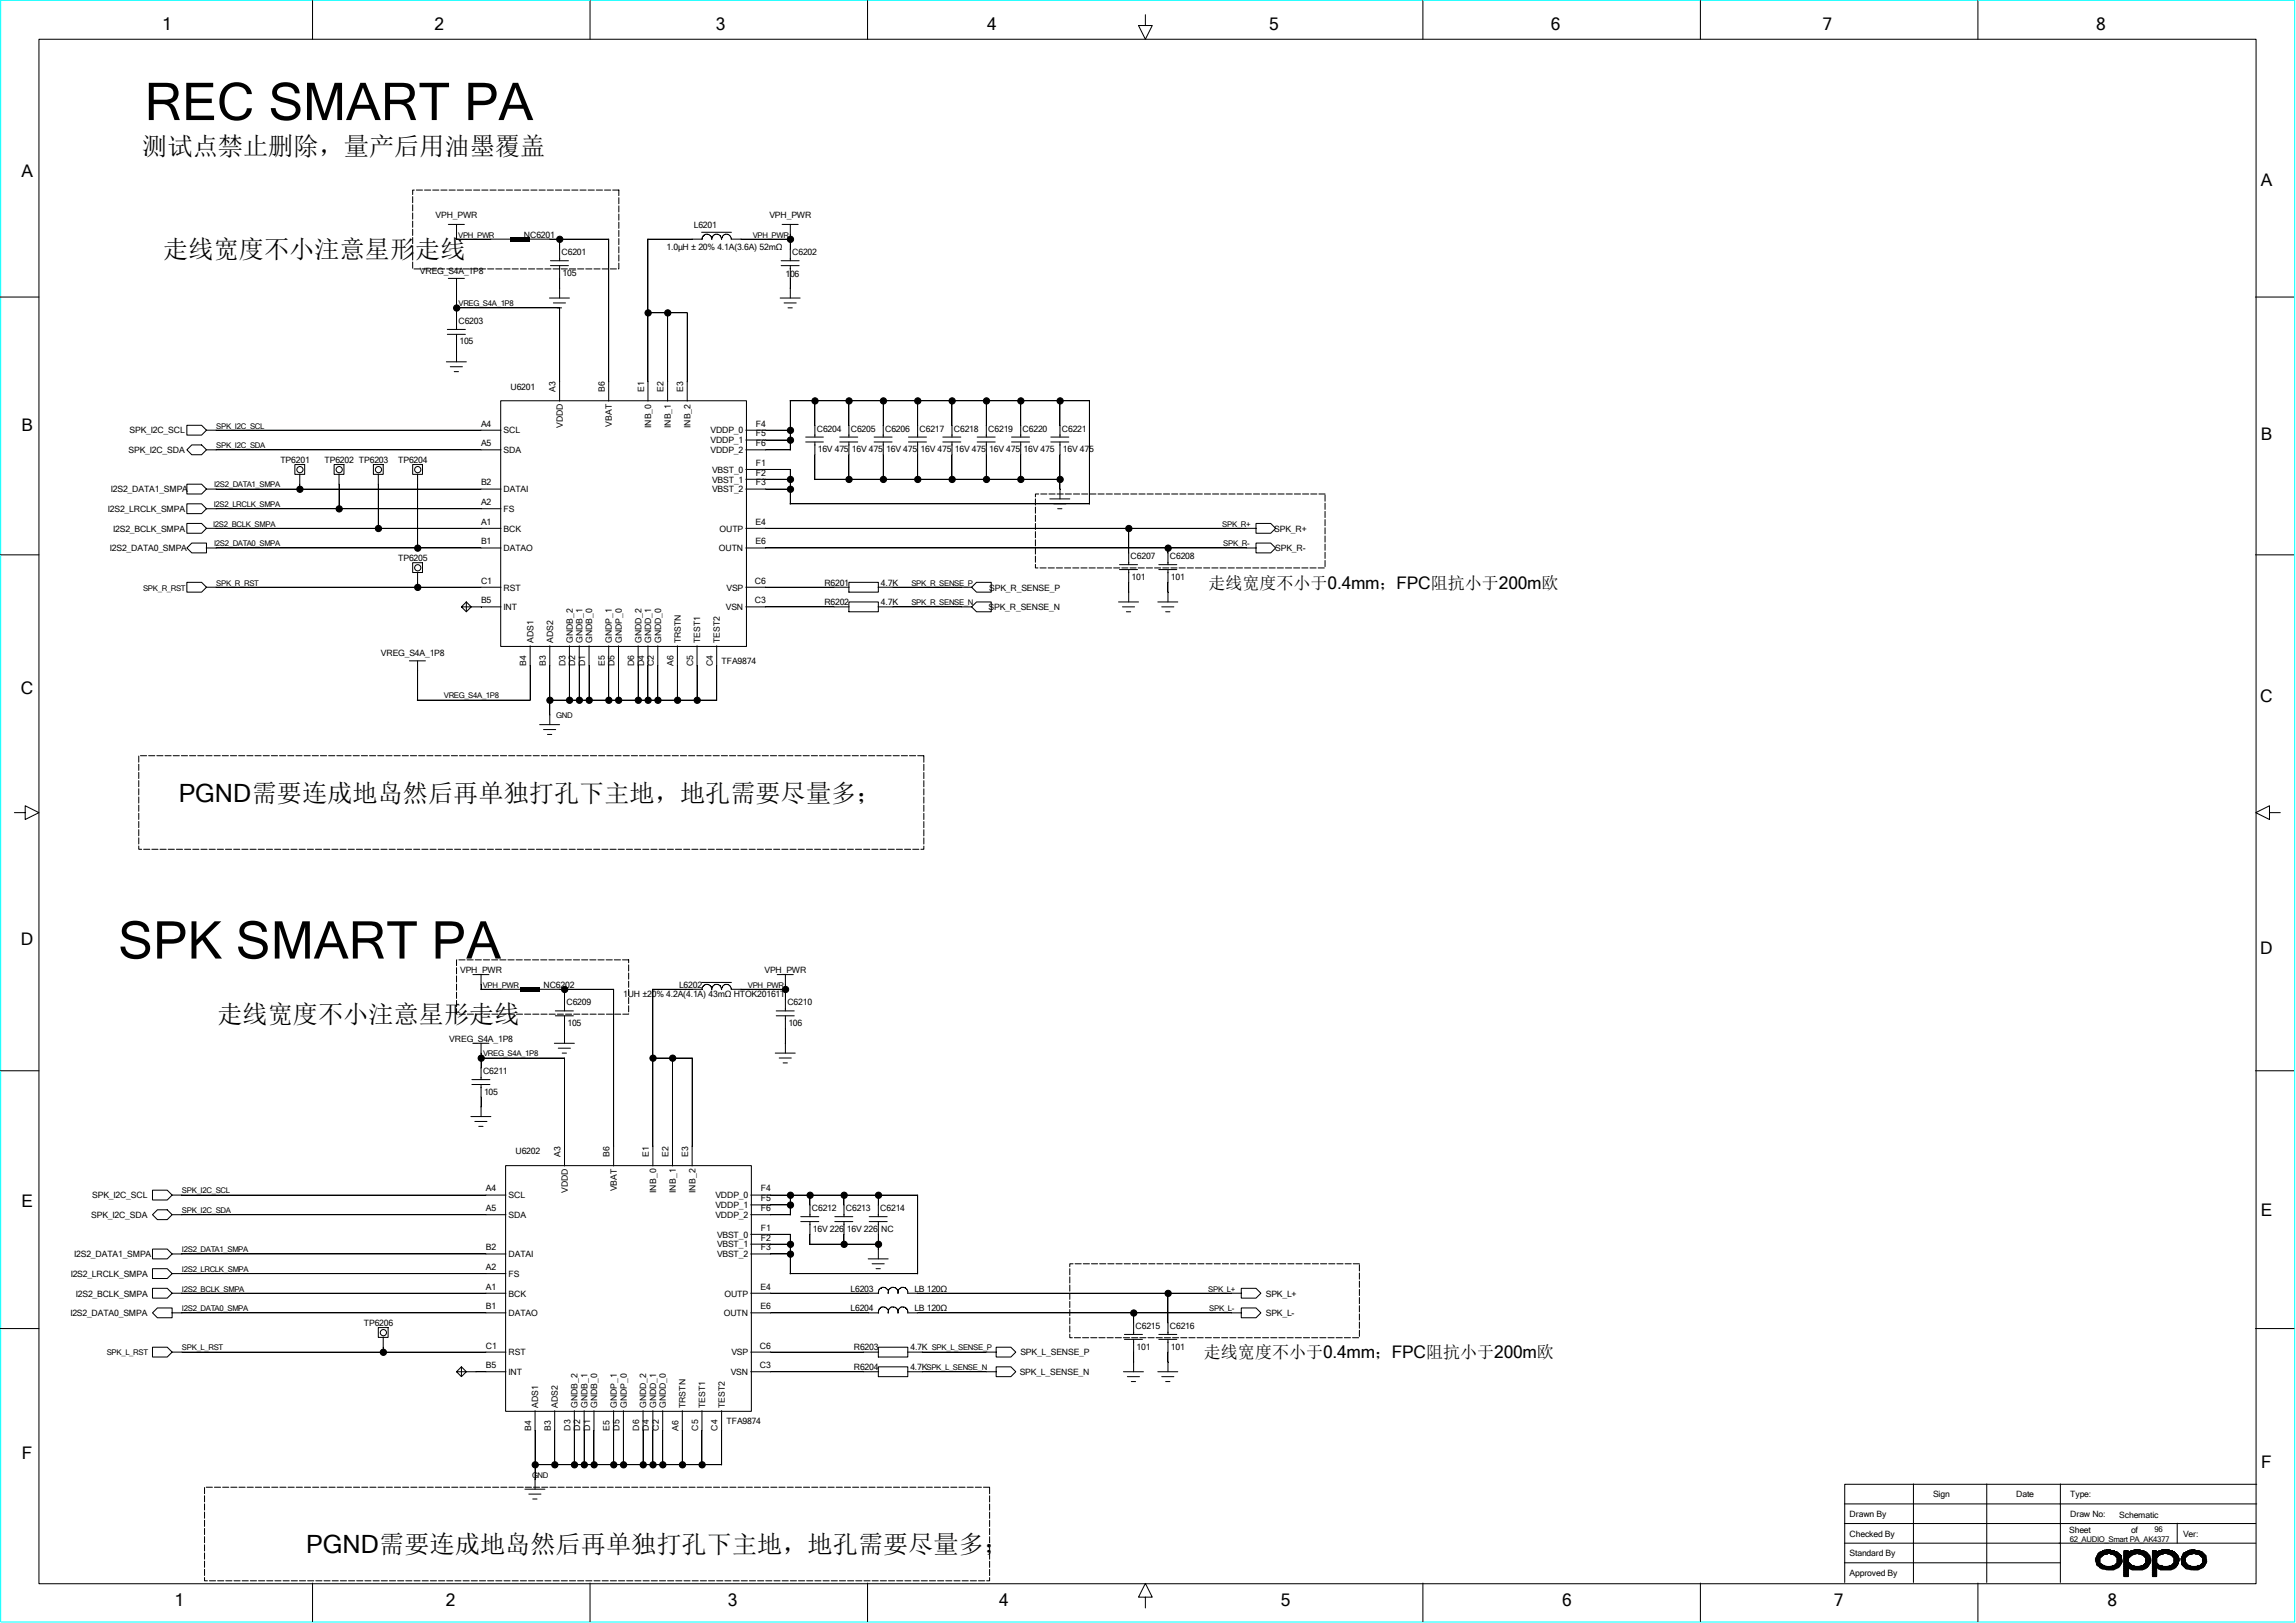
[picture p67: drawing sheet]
<svg xmlns="http://www.w3.org/2000/svg" width="297mm" height="210mm" viewBox="0 0 297 210" stroke-linecap="round" stroke-linejoin="round" font-family="sans-serif">
<defs><g id="words">
<g font-size="6.7">
<text x="18.7" y="15.5">REC SMART PA</text>
<text x="15.3" y="124">SPK SMART PA</text>
</g>
<g font-size="3.3">
<text x="18.4" y="20.1">测试点禁止删除，量产后用油墨覆盖</text>
<text x="21.1" y="33.4">走线宽度不小注意星形走线</text>
<text x="23.1" y="103.8">PGND需要连成地岛然后再单独打孔下主地，地孔需要尽量多；</text>
<text x="28.1" y="132.4">走线宽度不小注意星形走线</text>
<text x="39.6" y="200.9">PGND需要连成地岛然后再单独打孔下主地，地孔需要尽量多；</text>
</g>
<g font-size="2.2">
<text x="21" y="3.9">1</text>
<text x="56.2" y="3.9">2</text>
<text x="92.6" y="3.9">3</text>
<text x="127.7" y="3.9">4</text>
<text x="164.2" y="3.9">5</text>
<text x="200.6" y="3.9">6</text>
<text x="235.8" y="3.9">7</text>
<text x="271.1" y="3.9">8</text>
<text x="2.8" y="22.9">A</text>
<text x="292.5" y="24.1">A</text>
<text x="2.8" y="55.8">B</text>
<text x="292.5" y="57">B</text>
<text x="156.3" y="76.2">走线宽度不小于0.4mm；FPC阻抗小于200m欧</text>
<text x="2.7" y="89.7">C</text>
<text x="292.4" y="90.8">C</text>
<text x="2.7" y="122.3">D</text>
<text x="292.4" y="123.5">D</text>
<text x="2.8" y="156.2">E</text>
<text x="292.5" y="157.4">E</text>
<text x="155.7" y="175.8">走线宽度不小于0.4mm；FPC阻抗小于200m欧</text>
<text x="2.8" y="188.8">F</text>
<text x="292.5" y="189.9">F</text>
<text x="22.6" y="207.9">1</text>
<text x="57.7" y="207.9">2</text>
<text x="94.1" y="207.9">3</text>
<text x="129.2" y="207.9">4</text>
<text x="165.7" y="207.9">5</text>
<text x="202.1" y="207.9">6</text>
<text x="237.2" y="207.9">7</text>
<text x="272.6" y="207.9">8</text>
</g>
<g font-size="1.1">
<text x="56.3" y="28.2">VPH_PWR</text>
<text x="89.7" y="29.5">L6201</text>
<text x="99.5" y="28.2">VPH_PWR</text>
<text x="54.3" y="35.4">VREG_S4A_1P8</text>
<text x="67.8" y="30.7">NC6201</text>
<text x="72.6" y="33">C6201</text>
<text x="72.8" y="35.7">105</text>
<text x="86.2" y="32.3">1.0μH ± 20% 4.1A(3.6A) 52mΩ</text>
<text x="101.6" y="35.8">106</text>
<text x="102.5" y="33">C6202</text>
<text x="59.3" y="41.9">C6203</text>
<text x="59.4" y="44.6">105</text>
<text x="66" y="50.4">U6201</text>
<text x="71.9" y="50.8" transform="rotate(-90 71.9 50.8)">A3</text>
<text x="78.2" y="50.8" transform="rotate(-90 78.2 50.8)">B6</text>
<text x="83.3" y="50.8" transform="rotate(-90 83.3 50.8)">E1</text>
<text x="85.9" y="50.8" transform="rotate(-90 85.9 50.8)">E2</text>
<text x="88.4" y="50.8" transform="rotate(-90 88.4 50.8)">E3</text>
<text x="16.6" y="58.6">SPK_I2C_SDA</text>
<text x="16.8" y="56.1">SPK_I2C_SCL</text>
<text x="36.3" y="59.9">TP6201</text>
<text x="42" y="59.9">TP6202 TP6203</text>
<text x="51.5" y="59.9">TP6204</text>
<text x="62.2" y="57.7">A5</text>
<text x="62.2" y="55.2">A4</text>
<text x="65.2" y="56.1">SCL</text>
<text x="65.2" y="58.6">SDA</text>
<text x="72.8" y="55.4" transform="rotate(-90 72.8 55.4)">VDDD</text>
<text x="79.2" y="55.2" transform="rotate(-90 79.2 55.2)">VBAT</text>
<text x="84.2" y="55.4" transform="rotate(-90 84.2 55.4)">INB_0</text>
<text x="86.8" y="55.4" transform="rotate(-90 86.8 55.4)">INB_1</text>
<text x="89.3" y="55.4" transform="rotate(-90 89.3 55.4)">INB_2</text>
<text x="91.9" y="56.1">VDDP_0</text>
<text x="91.9" y="57.4">VDDP_1</text>
<text x="91.9" y="58.6">VDDP_2</text>
<text x="97.8" y="57.7">F6</text>
<text x="97.8" y="56.5">F5</text>
<text x="97.8" y="55.2">F4</text>
<text x="105.7" y="55.8">C6204</text>
<text x="105.8" y="58.5">16V 475</text>
<text x="110.1" y="55.8">C6205</text>
<text x="110.2" y="58.5">16V 475</text>
<text x="114.5" y="55.8">C6206</text>
<text x="114.6" y="58.5">16V 475</text>
<text x="119" y="55.8">C6217</text>
<text x="119.1" y="58.5">16V 475</text>
<text x="123.4" y="55.8">C6218</text>
<text x="123.5" y="58.5">16V 475</text>
<text x="127.8" y="55.8">C6219</text>
<text x="128" y="58.5">16V 475</text>
<text x="132.3" y="55.8">C6220</text>
<text x="132.4" y="58.5">16V 475</text>
<text x="137.4" y="55.8">C6221</text>
<text x="137.5" y="58.5">16V 475</text>
<text x="14.4" y="63.7">I2S2_DATA1_SMPA</text>
<text x="62.2" y="62.8">B2</text>
<text x="62.2" y="65.4">A2</text>
<text x="65.2" y="63.7">DATAI</text>
<text x="92.1" y="61.2">VBST_0</text>
<text x="92.1" y="62.4">VBST_1</text>
<text x="92.1" y="63.7">VBST_2</text>
<text x="97.8" y="60.3">F1</text>
<text x="97.8" y="61.6">F2</text>
<text x="97.8" y="62.8">F3</text>
<text x="14" y="66.3">I2S2_LRCLK_SMPA</text>
<text x="14.2" y="71.3">I2S2_DATA0_SMPA</text>
<text x="14.6" y="68.8">I2S2_BCLK_SMPA</text>
<text x="62.2" y="70.4">B1</text>
<text x="62.2" y="67.9">A1</text>
<text x="65.2" y="68.8">BCK</text>
<text x="65.2" y="66.3">FS</text>
<text x="65.2" y="71.3">DATAO</text>
<text x="93" y="71.3">OUTN</text>
<text x="93.1" y="68.8">OUTP</text>
<text x="97.7" y="67.9">E4</text>
<text x="97.7" y="70.4">E6</text>
<text x="164.8" y="68.8">SPK_R+</text>
<text x="165" y="71.3">SPK_R-</text>
<text x="51.5" y="72.6">TP6205</text>
<text x="62.2" y="75.5">C1</text>
<text x="65.2" y="76.4">RST</text>
<text x="94" y="76.4">VSP</text>
<text x="97.7" y="75.5">C6</text>
<text x="106.6" y="75.8">R6201</text>
<text x="114" y="75.8">4.7K</text>
<text x="128" y="76.4">SPK_R_SENSE_P</text>
<text x="146.3" y="72.3">C6207</text>
<text x="146.4" y="75">101</text>
<text x="151.3" y="72.3">C6208</text>
<text x="151.5" y="75">101</text>
<text x="62.2" y="78.1">B5</text>
<text x="65.2" y="79">INT</text>
<text x="69" y="83.2" transform="rotate(-90 69 83.2)">ADS1</text>
<text x="71.5" y="83.2" transform="rotate(-90 71.5 83.2)">ADS2</text>
<text x="74.1" y="83.2" transform="rotate(-90 74.1 83.2)">GNDB_2</text>
<text x="75.4" y="83.2" transform="rotate(-90 75.4 83.2)">GNDB_1</text>
<text x="76.6" y="83.2" transform="rotate(-90 76.6 83.2)">GNDB_0</text>
<text x="79.2" y="83.2" transform="rotate(-90 79.2 83.2)">GNDP_1</text>
<text x="80.4" y="83.2" transform="rotate(-90 80.4 83.2)">GNDP_0</text>
<text x="83" y="83.2" transform="rotate(-90 83 83.2)">GNDD_2</text>
<text x="84.2" y="83.2" transform="rotate(-90 84.2 83.2)">GNDD_1</text>
<text x="85.5" y="83.2" transform="rotate(-90 85.5 83.2)">GNDD_0</text>
<text x="88.1" y="83.2" transform="rotate(-90 88.1 83.2)">TRSTN</text>
<text x="90.6" y="83.2" transform="rotate(-90 90.6 83.2)">TEST1</text>
<text x="93.1" y="83.2" transform="rotate(-90 93.1 83.2)">TEST2</text>
<text x="93.9" y="79">VSN</text>
<text x="97.7" y="78.1">C3</text>
<text x="106.6" y="78.3">R6202</text>
<text x="114" y="78.3">4.7K</text>
<text x="127.9" y="79">SPK_R_SENSE_N</text>
<text x="49.3" y="84.9">VREG_S4A_1P8</text>
<text x="68.1" y="86.1" transform="rotate(-90 68.1 86.1)">B4</text>
<text x="70.6" y="86.1" transform="rotate(-90 70.6 86.1)">B3</text>
<text x="73.2" y="86.1" transform="rotate(-90 73.2 86.1)">D3</text>
<text x="74.4" y="86.1" transform="rotate(-90 74.4 86.1)">D2</text>
<text x="75.7" y="86.1" transform="rotate(-90 75.7 86.1)">D1</text>
<text x="78.2" y="86.1" transform="rotate(-90 78.2 86.1)">E5</text>
<text x="79.5" y="86.1" transform="rotate(-90 79.5 86.1)">D5</text>
<text x="82" y="86.1" transform="rotate(-90 82 86.1)">D6</text>
<text x="83.3" y="86.1" transform="rotate(-90 83.3 86.1)">D4</text>
<text x="84.6" y="86.1" transform="rotate(-90 84.6 86.1)">C2</text>
<text x="87.1" y="86.1" transform="rotate(-90 87.1 86.1)">A6</text>
<text x="89.7" y="86.1" transform="rotate(-90 89.7 86.1)">C5</text>
<text x="92.2" y="86.1" transform="rotate(-90 92.2 86.1)">C4</text>
<text x="93.3" y="85.9">TFA9874</text>
<text x="59.5" y="125.9">VPH_PWR</text>
<text x="98.9" y="125.9">VPH_PWR</text>
<text x="70.3" y="127.8">NC6202</text>
<text x="73.3" y="130.1">C6209</text>
<text x="80.6" y="129.1">1UH ±20% 4.2A(4.1A) 43mΩ HTOK20161T</text>
<text x="87.8" y="127.8">L6202</text>
<text x="101.9" y="130.1">C6210</text>
<text x="58.1" y="134.8">VREG_S4A_1P8</text>
<text x="73.4" y="132.8">105</text>
<text x="102" y="132.8">106</text>
<text x="62.5" y="139">C6211</text>
<text x="62.6" y="141.6">105</text>
<text x="66.7" y="149.4">U6202</text>
<text x="72.5" y="149.7" transform="rotate(-90 72.5 149.7)">A3</text>
<text x="78.9" y="149.7" transform="rotate(-90 78.9 149.7)">B6</text>
<text x="83.9" y="149.7" transform="rotate(-90 83.9 149.7)">E1</text>
<text x="86.5" y="149.7" transform="rotate(-90 86.5 149.7)">E2</text>
<text x="89" y="149.7" transform="rotate(-90 89 149.7)">E3</text>
<text x="11.9" y="155.1">SPK_I2C_SCL</text>
<text x="62.9" y="154.2">A4</text>
<text x="65.8" y="155.1">SCL</text>
<text x="73.4" y="154.4" transform="rotate(-90 73.4 154.4)">VDDD</text>
<text x="79.8" y="154.2" transform="rotate(-90 79.8 154.2)">VBAT</text>
<text x="84.9" y="154.3" transform="rotate(-90 84.9 154.3)">INB_0</text>
<text x="87.4" y="154.3" transform="rotate(-90 87.4 154.3)">INB_1</text>
<text x="90" y="154.3" transform="rotate(-90 90 154.3)">INB_2</text>
<text x="92.5" y="155.1">VDDP_0</text>
<text x="98.4" y="155.4">F5</text>
<text x="98.4" y="154.2">F4</text>
<text x="11.8" y="157.6">SPK_I2C_SDA</text>
<text x="62.9" y="156.7">A5</text>
<text x="62.9" y="161.8">B2</text>
<text x="65.8" y="157.6">SDA</text>
<text x="92.5" y="156.3">VDDP_1</text>
<text x="92.5" y="157.6">VDDP_2</text>
<text x="92.8" y="160.1">VBST_0</text>
<text x="92.8" y="161.4">VBST_1</text>
<text x="98.4" y="161.8">F3</text>
<text x="98.4" y="160.5">F2</text>
<text x="98.4" y="156.7">F6</text>
<text x="98.4" y="159.3">F1</text>
<text x="105" y="156.7">C6212</text>
<text x="105.2" y="159.4">16V 226</text>
<text x="109.4" y="156.7">C6213</text>
<text x="109.6" y="159.4">16V 226 NC</text>
<text x="113.9" y="156.7">C6214</text>
<text x="9.1" y="165.2">I2S2_LRCLK_SMPA</text>
<text x="9.6" y="162.7">I2S2_DATA1_SMPA</text>
<text x="9.8" y="167.8">I2S2_BCLK_SMPA</text>
<text x="62.9" y="166.9">A1</text>
<text x="62.9" y="164.3">A2</text>
<text x="65.8" y="167.8">BCK</text>
<text x="65.8" y="165.2">FS</text>
<text x="65.8" y="162.7">DATAI</text>
<text x="92.8" y="162.7">VBST_2</text>
<text x="93.7" y="167.8">OUTP</text>
<text x="98.4" y="166.9">E4</text>
<text x="110" y="167.1">L6203</text>
<text x="118.3" y="167.1">LB 120Ω</text>
<text x="163.7" y="167.8">SPK_L+</text>
<text x="9.1" y="170.3">I2S2_DATA0_SMPA</text>
<text x="47.1" y="171.6">TP6206</text>
<text x="62.9" y="169.4">B1</text>
<text x="65.8" y="170.3">DATAO</text>
<text x="93.6" y="170.3">OUTN</text>
<text x="98.4" y="169.4">E6</text>
<text x="110" y="169.7">L6204</text>
<text x="118.3" y="169.7">LB 120Ω</text>
<text x="146.9" y="172">C6215</text>
<text x="151.3" y="172">C6216</text>
<text x="163.7" y="170.3">SPK_L-</text>
<text x="62.9" y="177">B5</text>
<text x="62.9" y="174.5">C1</text>
<text x="65.8" y="177.9">INT</text>
<text x="65.8" y="175.4">RST</text>
<text x="94.5" y="177.9">VSN</text>
<text x="94.6" y="175.4">VSP</text>
<text x="98.3" y="174.5">C6</text>
<text x="98.3" y="177">C3</text>
<text x="110.4" y="174.8">R6203</text>
<text x="110.4" y="177.3">R6204</text>
<text x="117.8" y="177.3">4.7KSPK_L_SENSE_N</text>
<text x="117.8" y="174.8">4.7K SPK_L_SENSE_P</text>
<text x="131.9" y="177.9">SPK_L_SENSE_N</text>
<text x="132" y="175.4">SPK_L_SENSE_P</text>
<text x="147" y="174.6">101</text>
<text x="151.5" y="174.6">101</text>
<text x="68.7" y="185.1" transform="rotate(-90 68.7 185.1)">B4</text>
<text x="69.6" y="182.2" transform="rotate(-90 69.6 182.2)">ADS1</text>
<text x="71.2" y="185.1" transform="rotate(-90 71.2 185.1)">B3</text>
<text x="72.2" y="182.2" transform="rotate(-90 72.2 182.2)">ADS2</text>
<text x="73.8" y="185.1" transform="rotate(-90 73.8 185.1)">D3</text>
<text x="74.7" y="182.2" transform="rotate(-90 74.7 182.2)">GNDB_2</text>
<text x="75.1" y="185.1" transform="rotate(-90 75.1 185.1)">D2</text>
<text x="76" y="182.2" transform="rotate(-90 76 182.2)">GNDB_1</text>
<text x="76.3" y="185.1" transform="rotate(-90 76.3 185.1)">D1</text>
<text x="77.3" y="182.2" transform="rotate(-90 77.3 182.2)">GNDB_0</text>
<text x="78.9" y="185.1" transform="rotate(-90 78.9 185.1)">E5</text>
<text x="79.8" y="182.2" transform="rotate(-90 79.8 182.2)">GNDP_1</text>
<text x="80.1" y="185.1" transform="rotate(-90 80.1 185.1)">D5</text>
<text x="81.1" y="182.2" transform="rotate(-90 81.1 182.2)">GNDP_0</text>
<text x="82.7" y="185.1" transform="rotate(-90 82.7 185.1)">D6</text>
<text x="83.6" y="182.2" transform="rotate(-90 83.6 182.2)">GNDD_2</text>
<text x="83.9" y="185.1" transform="rotate(-90 83.9 185.1)">D4</text>
<text x="84.9" y="182.2" transform="rotate(-90 84.9 182.2)">GNDD_1</text>
<text x="85.2" y="185.1" transform="rotate(-90 85.2 185.1)">C2</text>
<text x="86.1" y="182.2" transform="rotate(-90 86.1 182.2)">GNDD_0</text>
<text x="87.8" y="185.1" transform="rotate(-90 87.8 185.1)">A6</text>
<text x="88.7" y="182.2" transform="rotate(-90 88.7 182.2)">TRSTN</text>
<text x="90.3" y="185.1" transform="rotate(-90 90.3 185.1)">C5</text>
<text x="91.2" y="182.2" transform="rotate(-90 91.2 182.2)">TEST1</text>
<text x="92.8" y="185.1" transform="rotate(-90 92.8 185.1)">C4</text>
<text x="93.8" y="182.2" transform="rotate(-90 93.8 182.2)">TEST2</text>
<text x="94" y="184.3">TFA9874</text>
<text x="239.3" y="196.3">Drawn By</text>
<text x="250.1" y="193.8">Sign</text>
<text x="260.8" y="193.8">Date</text>
<text x="267.8" y="196.3">Draw No:</text>
<text x="267.8" y="193.8">Type:</text>
<text x="274.2" y="196.4">Schematic</text>
<text x="239.3" y="198.8">Checked By</text>
<text x="239.3" y="201.4">Standard By</text>
<text x="239.3" y="203.9">Approved By</text>
<text x="267.7" y="198.3">Sheet</text>
<text x="275.7" y="198.3">of</text>
<text x="282.4" y="198.8">Ver:</text>
</g>
<g font-size="1">
<text x="59.3" y="30.7">VPH_PWR</text>
<text x="97.4" y="30.7">VPH_PWR</text>
<text x="59.3" y="39.6">VREG_S4A_1P8</text>
<text x="28" y="58">SPK_I2C_SDA</text>
<text x="28" y="55.5">SPK_I2C_SCL</text>
<text x="27.6" y="65.6">I2S2_LRCLK_SMPA</text>
<text x="27.7" y="63.1">I2S2_DATA1_SMPA</text>
<text x="27.6" y="68.2">I2S2_BCLK_SMPA</text>
<text x="27.7" y="70.7">I2S2_DATA0_SMPA</text>
<text x="158.1" y="68.2">SPK_R+</text>
<text x="158.2" y="70.7">SPK_R-</text>
<text x="18.5" y="76.4">SPK_R_RST</text>
<text x="28" y="75.8">SPK_R_RST</text>
<text x="117.9" y="75.8">SPK_R_SENSE_P</text>
<text x="117.9" y="78.3">SPK_R_SENSE_N</text>
<text x="57.4" y="90.4">VREG_S4A_1P8</text>
<text x="72" y="92.9">GND</text>
<text x="62.4" y="127.8">VPH_PWR</text>
<text x="96.7" y="127.8">VPH_PWR</text>
<text x="62.5" y="136.7">VREG_S4A_1P8</text>
<text x="23.5" y="154.4">SPK_I2C_SCL</text>
<text x="23.5" y="157">SPK_I2C_SDA</text>
<text x="23.5" y="167.1">I2S2_BCLK_SMPA</text>
<text x="23.5" y="162.1">I2S2_DATA1_SMPA</text>
<text x="23.5" y="164.6">I2S2_LRCLK_SMPA</text>
<text x="156.3" y="167.1">SPK_L+</text>
<text x="23.5" y="169.7">I2S2_DATA0_SMPA</text>
<text x="156.4" y="169.7">SPK_L-</text>
<text x="13.8" y="175.4">SPK_L_RST</text>
<text x="23.5" y="174.8">SPK_L_RST</text>
<text x="68.8" y="191.2">GND</text>
<text x="267.8" y="199.5">62_AUDIO_Smart PA_AK4377</text>
<text x="278.7" y="198.2">96</text>
</g>
</g></defs>
<path d="M.1 0h296.7v209.9h-296.7z" fill="none" stroke="#0ff" stroke-width=".13"/>
<g fill="none" stroke="#000" stroke-width=".13">
<path d="M5 5.1h286.8v199.8h-286.8zM40.4 .1v5M76.3 .1v5M112.2 .1v5M148.2 1.9v1.4h.9l-.9 1.8-.9-1.8h.9M184.1 .1v5M220 .1v5M255.9 .1v5M0 38.4h5M58 29h2.1M58 36h2.1M59 39.8h13.6"/>
<path d="M59 30.9h7.1M59.1 29v2M59.1 36v6.6M68.5 30.9h10.2v21M71.1 38.6h2.6M71.2 34.4h2.3M71.2 33.7h2.3M71.6 39.2h1.6M72.4 30.9v2.8M72.4 34.4v4.2M72.4 39.8v12.1M83.8 30.9h7"/>
<path d="M83.8 30.9v21M90.8 30.1h3.8M91.3 30.3a.64 .64 0 0 1 .8 .6M91.4 30.3l-.5 .3-.1 .4M92.6 30.3a.66 .66 0 0 1 .7 .6M92.6 30.3l-.4 .3-.1 .4M93.9 30.3a.66 .66 0 0 1 .7 .6M93.9 30.3l-.4 .3-.2 .4M94.6 30.9h7.6M100.9 38.6h2.6M101 34.4h2.4M101 33.7h2.4"/>
<path d="M101.2 29h2.1M101.4 39.2h1.6M101.9 39.8h.6M102.2 29v4.7M102.2 34.4v4.2M291.8 38.4h5M24.2 55h1.9l.6 .7-.6 .6h-1.9zM24.2 58.2l.6-.6h1.3l.6 .6-.6 .6h-1.3zM26.7 55.7h38.1M26.7 58.2h38.1M57.7 46.8h2.6M57.9 43.3h2.3"/>
<path d="M57.9 42.6h2.3M58.3 47.5h1.5M58.8 48.1h.5M59.1 43.3v3.5M64.8 51.9h31.8v31.8h-31.8zM83.8 40.5h5.1v11.4M86.4 40.5v11.4M96.5 55.7h5.7M96.5 58.2h5.7M96.5 56.9h5.7M102.2 51.9h38.7v13.3M102.2 51.9v6.4"/>
<path d="M104.2 57.2h2.3M104.2 56.6h2.3M105.4 51.9v4.7M105.4 57.2v4.9M108.6 57.2h2.4M108.6 56.6h2.4M109.8 51.9v4.7M109.8 57.2v4.9M113.1 57.2h2.3M113.1 56.6h2.3M114.3 51.9v4.7M114.3 57.2v4.9"/>
<path d="M117.5 57.2h2.3M117.5 56.6h2.3M118.7 51.9v4.7M118.7 57.2v4.9M122 57.2h2.3M122 56.6h2.3M123.1 51.9v4.7M123.1 57.2v4.9M126.4 57.2h2.3M126.4 56.6h2.3M127.6 51.9v4.7M127.6 57.2v4.9"/>
<path d="M130.9 57.2h2.3M130.9 56.6h2.3M132 51.9v4.7M132 57.2v4.9M135.9 57.2h2.4M135.9 56.6h2.4M137.1 51.9v4.7M137.1 57.2v7.4M0 71.8h5M24.2 75.4h1.9l.6 .6-.6 .6h-1.9zM24.2 70.9l.6-.6h1.9v1.2h-1.9zM24.2 67.7h1.9l.6 .7-.6 .6h-1.9z"/>
<path d="M24.2 65.2h1.9l.6 .6-.6 .7h-1.9zM24.2 62.7h1.9l.6 .6-.6 .6h-1.9zM26.7 76h38.1M26.7 68.4h38.1M26.7 65.8h38.1M26.7 63.3h38.1M26.7 70.9h38.1M38.1 60.1h1.3v1.3h-1.3zM38.8 61.3v2M43.2 60.1h1.3v1.3h-1.3zM43.9 61.3v4.6M48.3 60.1h1.3v1.3h-1.3z"/>
<path d="M48.9 61.3v7.1M53.4 60.1h1.3v1.3h-1.3zM53.4 72.8h1.3v1.3h-1.3zM54 61.3v9.7M54 74v2M59.7 78.5l.6-.6 .7 .6-.7 .7-.6-.7h1.3M60.3 77.9v1.3M60.9 78.5h3.9M96.5 78.5h13.4M96.5 76h13.4M96.5 68.4h66M96.5 63.3h5.7"/>
<path d="M96.5 70.9h66M96.5 60.7h5.7v4.5M96.5 62h5.7M102.2 65.2h38.7M105.4 62h31.7M109.8 75.4h3.8v1.2h-3.8zM109.8 77.9h3.8v1.3h-3.8zM113.6 78.5h12.1M113.6 76h12.1M125.7 78.5l.6-.6h1.9v1.3h-1.9zM126.3 75.4h1.9v1.2h-1.9l-.6-.6zM135.8 64.6h2.6"/>
<path d="M136.8 65.8h.6M144.7 77.9h2.6M144.8 73.7h2.4M144.8 73.1h2.4M145.2 78.5h1.6M145.7 79.2h.6M146 68.4v4.7M146 73.7v4.2M149.8 77.9h2.6M149.9 73.7h2.3M149.9 73.1h2.3M150.3 78.5h1.5"/>
<path d="M150.8 79.2h.5M151.1 70.9v2.2M151.1 73.7v4.2M162.5 67.7h1.9l.6 .7-.6 .6h-1.9zM162.5 70.3h1.9l.6 .6-.6 .6h-1.9zM291.8 71.8h5M53 85.5h2M54 90.6h14.6M54 85.5v5.1M68.6 83.6v7M69.8 93.8h2.6M70.3 94.4h1.6"/>
<path d="M70.8 95h.6M71.1 90.6h21.6M71.1 83.6v10.2M73.7 83.6v7M74.9 83.6v7M76.2 83.6v7M78.7 83.6v7M80 83.6v7M82.5 83.6v7M83.8 83.6v7M85.1 83.6v7M87.6 83.6v7"/>
<path d="M90.2 83.6v7M92.7 83.6v7M1.9 105.2h1.4v-.9l1.7 .9-1.7 .8v-.8M293.6 105.2v-.9l-1.8 .9 1.8 .8v-.8h1.4M0 138.6h5M61 139.7h2.4M61.2 126.1h2M61.2 135h2M62.2 136.9h10.8v14M62.2 128h5.2M62.2 126.1v2M62.2 135v4.7"/>
<path d="M69.8 128h9.6v22.9M71.7 135h2.6M71.8 131.4h2.4M71.8 130.8h2.4M72.2 135.6h1.6M72.7 136.3h.6M73 128v2.8M73 131.4v3.6M84.4 136.9h5.1v14M84.4 128h6.4M84.5 128v22.9M87 136.9v14"/>
<path d="M90.8 127.1h3.8M91.3 127.4a.64 .64 0 0 1 .8 .6M91.4 127.4l-.5 .2-.1 .5M92.6 127.4a.66 .66 0 0 1 .7 .6M92.6 127.4l-.4 .2-.1 .5M93.9 127.4a.66 .66 0 0 1 .7 .6M93.9 127.4l-.4 .2-.2 .5M94.6 128h7M100.3 136.3h2.6M100.4 131.4h2.3M100.4 130.8h2.3M100.5 126.1h2.1"/>
<path d="M100.8 136.9h1.6M101.3 137.5h.6M101.6 126.1v4.7M101.6 131.4v4.9M291.8 138.6h5M19.7 154h1.9l.7 .6-.7 .7h-1.9zM20.4 156.5h1.2l.7 .7-.7 .6h-1.2l-.7-.6zM22.2 154.6h43.2M22.2 157.2h43.2M60.9 144.5h2.6M61 140.3h2.4M61.4 145.1h1.6"/>
<path d="M61.9 145.8h.6M62.2 140.3v4.2M65.4 150.8h31.8v31.8h-31.8zM97.1 159.7h5.1v5.1M97.1 154.6h21.6v10.2M97.1 157.2h5.1M97.1 155.9h5.1M102.2 154.6v2.6M103.6 158.1h2.3M103.6 157.4h2.3M104.8 154.6v2.8M104.8 158.1v2.9"/>
<path d="M108 158.1h2.3M108 157.4h2.3M109.2 154.6v2.8M109.2 158.1v2.9M112.4 158.1h2.4M112.4 157.4h2.4M113.6 154.6v2.8M113.6 158.1v4.8M0 171.9h5M19.7 174.3h1.9l.7 .7-.7 .6h-1.9zM19.7 166.7h1.9l.7 .6-.7 .7h-1.9zM19.7 164.2h1.9l.7 .6-.7 .6h-1.9z"/>
<path d="M19.7 161.6h1.9l.7 .7-.7 .6h-1.9zM20.4 169.2h1.9v1.3h-1.9l-.7-.6zM22.2 175h43.2M22.2 167.3h43.2M22.2 164.8h43.2M22.2 162.3h43.2M22.2 169.9h43.2M48.9 171.8h1.3v1.3h-1.3zM49.6 173v2M59.1 177.5l.6-.6 .6 .6-.6 .6-.6-.6h1.2M59.7 176.8v1.3M60.3 177.5h5.1"/>
<path d="M97.1 177.5h16.6M97.1 175h16.6M97.1 167.3h16.6M97.1 162.3h5.1M97.1 169.9h16.6M97.1 161h5.1M102.2 164.8h16.5M104.7 161h8.9M112.3 162.9h2.6M112.8 163.5h1.6M113.3 164.2h.6M113.6 174.3h3.8v1.3h-3.8z"/>
<path d="M113.6 176.9h3.8v1.2h-3.8zM114.1 166.6a.67 .67 0 0 1 .8 .7M114.1 169.1a.67 .67 0 0 1 .8 .8M114.1 166.6l-.1 .1a.61 .61 0 0 0-.4 .7M114.1 169.1a.67 .67 0 0 0-.5 .8M115.4 166.6a.67 .67 0 0 1 .8 .6M115.4 169.1a.67 .67 0 0 1 .8 .6M115.4 166.6l-.2 .1a.61 .61 0 0 0-.3 .7M115.4 169.1a.67 .67 0 0 0-.5 .8M116.2 167.1v.3M116.2 169.7v.2M116.6 169.1a.67 .67 0 0 1 .8 .6"/>
<path d="M116.6 166.6a.67 .67 0 0 1 .8 .6M116.7 166.6l-.2 .1a.56 .56 0 0 0-.3 .6M116.7 169.1a.63 .63 0 0 0-.5 .7M117.4 177.5h11.5M117.4 175h11.5M117.4 167.3h43.2M117.4 169.9h43.2M117.4 167.1v.2M117.4 169.7v.2M128.9 174.3h1.9l.6 .7-.6 .6h-1.9zM128.9 176.9h1.9l.6 .6-.6 .6h-1.9zM145.3 177.5h2.6"/>
<path d="M145.5 173.3h2.3M145.5 172.7h2.3M145.8 178.1h1.6M146.3 178.8h.6M146.6 169.9v2.8M146.6 173.3v4.2M149.8 177.5h2.6M149.9 173.3h2.3M149.9 172.7h2.3M150.3 178.1h1.5M150.8 178.8h.5M151.1 167.3v5.4"/>
<path d="M151.1 173.3v4.2M160.6 166.7h1.9l.6 .6-.6 .7h-1.9zM160.6 169.2h1.9l.6 .7-.6 .6h-1.9zM291.8 171.9h5M67.9 192.7h2.6M68.4 193.3h1.6M68.9 194h.6M69.2 189.5h24.1M69.2 182.5v10.2M71.8 182.5v7.1M74.3 182.5v7.1M75.6 182.5v7.1"/>
<path d="M76.8 182.5v7.1M79.4 182.5v7.1M80.6 182.5v7.1M83.2 182.5v7.1M84.5 182.5v7.1M85.7 182.5v7.1M88.3 182.5v7.1M90.8 182.5v7.1M93.3 182.5v7.1M238.6 194.6h53.3M238.6 199.7h53.2M238.6 197.1h53.2"/>
<path d="M247.5 192v12.8M257 192v12.8M266.5 192v12.8M281.6 197.1v2.6M291.9 192.1h-53.3v12.7M40.4 204.9v4.9M76.3 204.9v4.9M112.2 204.9v4.9M148.2 206.7h.9l-.9-1.8-.9 1.8h.9v1.4M184.1 204.9v4.9M220 204.9v4.9M238.6 202.2h27.9"/>
<path d="M255.9 204.9v4.9M271.1 201.6h.6M271.1 201.7h.5M271.1 201.8h.5M271.1 202h.5M271.1 202.1h.5M271.2 202.2h.4M271.2 201.3h.8M271.2 202.4h.7M271.2 202.5h.8M271.2 201.5v1M271.2 201.4v.8"/>
<path d="M271.3 202.6h.8M271.4 201.2v1.4h.6v.4v-.6M271.4 201.2v1.3M271.4 201h2.5M271.5 201v1.6v-1.5v.1M271.5 202.2v.4h.7M271.5 201a2.22 2.22 0 0 1 2.9 .3l.1 .8a1.54 1.54 0 0 1-1.7 1l-.9-.1-.7-.5-.1-.8zM271.6 201.6l.5-.4 .7-.2 .7 .2 .4 .4v.6l-.4 .4-.7 .1-.7-.1-.5-.4zM271.6 200.9v1.8M271.6 200.8h2.2M271.7 200.8v.7M271.7 202.3v.6"/>
<path d="M271.9 202.5v.5h1.9M271.9 200.8v.7h-.7M272 200.7v.5M272 200.7h1.4M272.1 200.7v.5h-.8M272.1 202.6v.4M272.2 200.7v.4M272.2 202.6v.4M272.2 200.6h.8M272.4 200.7v.4M272.4 202.7v.4M272.5 203.1h1"/>
<path d="M272.5 200.5v.6M272.5 202.7v.4M272.6 200.5v.6h-1.3M272.6 202.7v.4M272.8 200.5v.5M272.8 202.7v.4M272.9 200.5v.5M272.9 202.7v.4M273 200.5v.6h1.2M273 202.7v.4M273.1 200.7v.4M273.1 202.7v.4"/>
<path d="M273.3 200.7v.4M273.3 202.6v.5M273.3 202.6h1M273.4 200.7v.4M273.4 202.6v.5M273.4 201.2h.9M273.5 202.6v.4v-.4M273.5 200.7v.5M273.6 201.3h.8M273.6 200.8v.5M273.6 202.4v.6h-1.5M273.7 201.5h.7"/>
<path d="M273.8 200.8v.7M273.8 202.3v.6M273.9 202.2h.5M273.9 201.6h.5M273.9 201.7h.5M273.9 201.8h.6M273.9 202h.6M273.9 202.1h.6M273.9 200.8v.8M273.9 202.2v.7M274 200.9v2h-2.4M274.2 201v1.7h-2.6"/>
<path d="M274.3 201.2v1.3h-.7M274.4 201.3v1.1h-.7M274.7 202.2h.7M274.7 201h3M274.7 201.2h1.2M274.7 201.6h.6M274.7 201.7h.6M274.7 201.8h.6M274.7 202h.6M274.7 202.1h.6M274.7 202.4h.8M274.7 202.5h1"/>
<path d="M274.7 202.6h1.1M274.7 203h.6M274.7 203.1h.6M274.7 200.8h2.9M274.7 200.7h.6M274.7 203.2h.6M274.7 203.4h.6M274.7 203.5h.6M274.7 203.6h.6M274.7 203.8h.6M274.7 203.9h.6M274.8 200.7h.5v.3v-.2l.9-.2h.6l.3 .1a1.21 1.21 0 0 1 1 .9 1.21 1.21 0 0 1-.4 1.3 2.25 2.25 0 0 1-1.4 .2 .83 .83 0 0 1-.9-.2h-.1v1.1h-.5z"/>
<path d="M274.8 200.7v3.3M274.9 200.7v3.3M275 200.7v3.3M275.2 200.7v3.3M275.3 200.7v3.3h-.6M275.3 201.6l.5-.4 .6-.2 .8 .2 .4 .4v.6l-.4 .4-.8 .1-.6-.1-.5-.4zM275.4 200.8v.8M275.4 202.2v.7M275.5 203h2.1M275.5 200.8v.7h-.8M275.5 202.3v.7M275.6 200.7h1.7"/>
<path d="M275.7 200.7v.6h-1M275.7 202.4v.6M275.8 200.7v.5M275.8 202.6v.5M275.9 200.7v.4M275.9 202.6v.5M276.1 200.5v.6M276.1 202.6v.5M276.1 200.6h.7M276.2 200.5v.6h-1.5M276.2 202.7v.4M276.3 200.5v.6"/>
<path d="M276.3 202.7v.4M276.4 200.5v.5M276.4 202.7v.4M276.6 200.5v.6M276.6 202.7v.4M276.6 201.1h1.2M276.7 200.5v.6M276.7 202.7v.4M276.8 200.5v.6M276.8 202.7v.4M276.9 200.7v.4M276.9 202.6v.5"/>
<path d="M277 201.2h1M277 202.6h.8M277.1 200.7v.4M277.1 202.6v.5M277.2 200.7v.5M277.2 202.6v.5h-1.4M277.3 201.3h.8M277.3 202.5h.7M277.3 200.7v.6M277.3 202.4v.6M277.4 201.5h.7M277.5 200.8v.7"/>
<path d="M277.5 202.3v.7M277.5 202.2h.7M277.5 201.6h.6M277.5 201.7h.7M277.5 201.8h.7M277.5 202.1h.7M277.6 200.8v.8M277.6 202.2v.7M277.7 200.9v2h-3M277.8 201v1.7h-3.1M278 201.2v1.4M278.1 201.3v1.1h-.7"/>
<path d="M278.2 201.8v.2h-.7M278.4 202.2h.6M278.4 201h3M278.4 201.2h1.1M278.4 201.6h.6M278.4 201.7h.6M278.4 201.8h.6M278.4 202h.6M278.4 202.1h.6M278.4 202.4h.7M278.4 202.5h.8M278.4 202.6h1.1"/>
<path d="M278.4 203h.6M278.4 203.1h.6M278.4 200.8h2.9M278.4 200.7h.6M278.4 203.2h.6M278.4 203.4h.6M278.4 203.5h.6M278.4 203.6h.6M278.4 203.8h.6M278.4 203.9h.6M278.5 200.7h.5v.3v-.2h.1a2.02 2.02 0 0 1 2.4 .3l.1 .2a.49 .49 0 0 1 .2 .8 1.18 1.18 0 0 1-1.6 1h-.2a.83 .83 0 0 1-.9-.2h-.1v1.1h-.5zM278.5 200.7v3.3"/>
<path d="M278.6 200.7v3.3M278.7 200.7v3.3M278.8 200.7v3.3M279 200.7v3.3h-.6M279.1 200.8v.7h-.7M279.1 202.3v.6M279.2 203h2.1M279.2 200.7v.6h-.8M279.2 202.4v.6M279.3 200.7h1.7M279.4 200.7v.5M279.4 202.6v.4"/>
<path d="M279.4 201.2l.7-.2 .8 .2 .4 .4v.6l-.4 .4-.8 .1-.7-.1-.4-.4v-.6zM279.5 200.7v.4M279.5 202.6v.5M279.6 200.5v.6M279.6 202.6v.5M279.7 200.5v.6h-1.3M279.7 202.6v.5M279.9 200.5v.6M279.9 202.7v.4M280 200.5v.5M280 202.7v.4M280.1 200.5v.5"/>
<path d="M280.1 202.7v.4M280.2 200.5v.5M280.2 202.7v.4M280.3 201.1h1.2M280.4 200.5v.6M280.4 202.7v.4M280.5 200.5v.6M280.5 202.7v.4M280.6 200.5v.6M280.6 202.6v.5M280.7 201.2h.9M280.8 200.7v.4"/>
<path d="M280.8 202.6v.5M280.8 202.6h.7M280.9 200.7v.5M280.9 202.6v.5h-1.5M281 201.3h.8M281 202.5h.6M281 200.7v.6M281 202.4v.6M281.1 201.5h.7M281.1 200.8v.7M281.1 202.3v.7M281.2 202.2h.6"/>
<path d="M281.2 201.6h.7M281.2 201.7h.7M281.2 201.8h.7M281.2 202h.7M281.2 202.1h.6M281.3 200.8v2.1M281.4 200.9v2h-3M281.5 201v1.7h-3.1M281.6 201.2v1.4M281.8 201.3v1.1h-.7M282.1 201.7h.6M282.2 201.8h.5"/>
<path d="M282.2 202h.5M282.2 202.2h.5M282.2 201.6h.5M282.2 202.4h.6M282.3 201.3v1.2h.7M282.3 202.1h.4M282.4 201.2h.8M282.4 202.6h.8M282.4 201v1.6M282.5 201h2.4M282.5 200.9v1.8M282.5 201a2.06 2.06 0 0 1 2.8 .3l.2 .8-.4 .6-.8 .4-1.5-.1-.5-.5-.1-.8z"/>
<path d="M282.6 202.9h2.4M282.7 200.9v2M282.7 200.8h2.1M282.8 200.8v.7h-.6M282.8 202.2v.8M282.9 200.8v.5h-.5M282.9 202.3v.7M283 200.7h1.3M283 201.2l.8-.2 .8 .2 .3 .4v.6l-.3 .4-.8 .1-.8-.1-.3-.4v-.6zM283 200.7v.5M283 202.4v.6M283.2 200.7v.4"/>
<path d="M283.2 202.6v.4M283.3 200.6h.6M283.3 200.7v.4M283.3 202.6v.5M283.4 200.7v.4M283.4 202.7v.4M283.5 200.5v.6h-1M283.5 202.7v.4M283.7 200.5v.6M283.7 202.7v.4M283.8 200.5v.5M283.8 202.7v.4"/>
<path d="M283.9 200.5v.6M283.9 202.7v.4M284 201.1h1.1M284.1 200.7v.4M284.1 202.7v.4M284.2 200.7v.4M284.2 202.7v.4M284.3 200.7v.4M284.3 202.6v.5M284.4 200.7v.4M284.4 202.6v.5h-1M284.5 201.2h.7"/>
<path d="M284.6 200.7v.5M284.6 202.6v.4h-1.9M284.6 201.3h.7M284.6 202.5h.6M284.7 200.8v.5M284.7 202.4v.6M284.8 201.5h.5M284.8 200.8v.7M284.8 202.3v.6M284.9 202.2h.4M284.9 201.6h.4M284.9 201.7h.4"/>
<path d="M284.9 201.8h.6M284.9 202h.6M284.9 202.1h.6M284.9 200.9v2M285.1 201v1.7h-2.6M285.2 201.2v1.4h-.9M285.3 201.3v1.1h-.5"/>
<circle cx="59.1" cy="39.9" r=".4"/>
<circle cx="72.4" cy="31" r=".4"/>
<circle cx="102.3" cy="31" r=".4"/>
<circle cx="83.8" cy="40.5" r=".4"/>
<circle cx="86.4" cy="40.5" r=".4"/>
<circle cx="102.3" cy="57" r=".4"/>
<circle cx="102.3" cy="55.7" r=".4"/>
<circle cx="105.4" cy="51.9" r=".4"/>
<circle cx="109.8" cy="51.9" r=".4"/>
<circle cx="114.3" cy="51.9" r=".4"/>
<circle cx="118.7" cy="51.9" r=".4"/>
<circle cx="123.2" cy="51.9" r=".4"/>
<circle cx="127.6" cy="51.9" r=".4"/>
<circle cx="132.1" cy="51.9" r=".4"/>
<circle cx="137.1" cy="51.9" r=".4"/>
<circle cx="38.8" cy="60.8" r=".4"/>
<circle cx="38.8" cy="63.3" r=".4"/>
<circle cx="43.9" cy="60.8" r=".4"/>
<circle cx="43.9" cy="65.8" r=".4"/>
<circle cx="49" cy="60.8" r=".4"/>
<circle cx="49" cy="68.4" r=".4"/>
<circle cx="54" cy="73.5" r=".4"/>
<circle cx="54" cy="60.8" r=".4"/>
<circle cx="54" cy="76" r=".4"/>
<circle cx="54" cy="70.9" r=".4"/>
<circle cx="102.3" cy="62" r=".4"/>
<circle cx="102.3" cy="63.3" r=".4"/>
<circle cx="109.8" cy="62" r=".4"/>
<circle cx="114.3" cy="62" r=".4"/>
<circle cx="118.7" cy="62" r=".4"/>
<circle cx="123.2" cy="62" r=".4"/>
<circle cx="127.6" cy="62" r=".4"/>
<circle cx="132.1" cy="62" r=".4"/>
<circle cx="137.1" cy="62" r=".4"/>
<circle cx="146" cy="68.4" r=".4"/>
<circle cx="151.1" cy="70.9" r=".4"/>
<circle cx="71.1" cy="90.6" r=".4"/>
<circle cx="73.7" cy="90.6" r=".4"/>
<circle cx="75" cy="90.6" r=".4"/>
<circle cx="76.2" cy="90.6" r=".4"/>
<circle cx="78.8" cy="90.6" r=".4"/>
<circle cx="80" cy="90.6" r=".4"/>
<circle cx="82.6" cy="90.6" r=".4"/>
<circle cx="83.8" cy="90.6" r=".4"/>
<circle cx="85.1" cy="90.6" r=".4"/>
<circle cx="87.7" cy="90.6" r=".4"/>
<circle cx="90.2" cy="90.6" r=".4"/>
<circle cx="62.3" cy="136.9" r=".4"/>
<circle cx="73" cy="128" r=".4"/>
<circle cx="84.5" cy="136.9" r=".4"/>
<circle cx="87" cy="136.9" r=".4"/>
<circle cx="101.6" cy="128" r=".4"/>
<circle cx="102.3" cy="154.7" r=".4"/>
<circle cx="102.3" cy="155.9" r=".4"/>
<circle cx="104.8" cy="154.7" r=".4"/>
<circle cx="109.2" cy="154.7" r=".4"/>
<circle cx="113.6" cy="154.7" r=".4"/>
<circle cx="49.6" cy="172.4" r=".4"/>
<circle cx="49.6" cy="175" r=".4"/>
<circle cx="102.3" cy="161" r=".4"/>
<circle cx="102.3" cy="162.3" r=".4"/>
<circle cx="109.2" cy="161" r=".4"/>
<circle cx="113.6" cy="161" r=".4"/>
<circle cx="146.7" cy="169.9" r=".4"/>
<circle cx="151.1" cy="167.4" r=".4"/>
<circle cx="69.2" cy="189.5" r=".4"/>
<circle cx="71.8" cy="189.5" r=".4"/>
<circle cx="74.3" cy="189.5" r=".4"/>
<circle cx="75.6" cy="189.5" r=".4"/>
<circle cx="76.9" cy="189.5" r=".4"/>
<circle cx="79.4" cy="189.5" r=".4"/>
<circle cx="80.7" cy="189.5" r=".4"/>
<circle cx="83.2" cy="189.5" r=".4"/>
<circle cx="84.5" cy="189.5" r=".4"/>
<circle cx="85.7" cy="189.5" r=".4"/>
<circle cx="88.3" cy="189.5" r=".4"/>
<circle cx="90.8" cy="189.5" r=".4"/>
</g>
<path d="M66 30.7h2.6v.5h-2.6zM67.3 127.8h2.6v.5h-2.6z" fill="#000"/>
<g fill="#000">
<path d="M59.1 39.8v1.3z" fill-rule="evenodd"/>
<path d="M59.1 30.3v.6z" fill-rule="evenodd"/>
<path d="M72.4 36v1.3z" fill-rule="evenodd"/>
<path d="M71.1 30.9h1.3z" fill-rule="evenodd"/>
<path d="M72.4 30.9v1.3z" fill-rule="evenodd"/>
<path d="M102.2 36v1.3z" fill-rule="evenodd"/>
<path d="M102.2 30.3v.6z" fill-rule="evenodd"/>
<path d="M102.2 30.9v1.3z" fill-rule="evenodd"/>
<path d="M59.1 44.9v.7z" fill-rule="evenodd"/>
<path d="M102.2 56.9v1.3z" fill-rule="evenodd"/>
<path d="M102.2 55.7v1.2z" fill-rule="evenodd"/>
<path d="M38.8 62.7v.6z" fill-rule="evenodd"/>
<path d="M54 75.4v.6z" fill-rule="evenodd"/>
<path d="M102.2 60.7v1.3z" fill-rule="evenodd"/>
<path d="M102.2 62v1.3z" fill-rule="evenodd"/>
<path d="M102.2 63.3v1.9z" fill-rule="evenodd"/>
<path d="M137.1 62v1.3z" fill-rule="evenodd"/>
<path d="M146 75.4v1.2z" fill-rule="evenodd"/>
<path d="M151.1 75.4v1.2z" fill-rule="evenodd"/>
<path d="M151.1 70.9v.6z" fill-rule="evenodd"/>
<path d="M71.1 90.6v1.9z" fill-rule="evenodd"/>
<path d="M73.7 90.6h1.2z" fill-rule="evenodd"/>
<path d="M74.9 90.6h1.3z" fill-rule="evenodd"/>
<path d="M78.7 90.6h1.3z" fill-rule="evenodd"/>
<path d="M82.5 90.6h1.3z" fill-rule="evenodd"/>
<path d="M83.8 90.6h1.3z" fill-rule="evenodd"/>
<path d="M62.2 136.3v.6z" fill-rule="evenodd"/>
<path d="M62.2 136.9v1.3z" fill-rule="evenodd"/>
<path d="M62.2 127.4v.6z" fill-rule="evenodd"/>
<path d="M73 133.1v.6z" fill-rule="evenodd"/>
<path d="M72.4 128h.6z" fill-rule="evenodd"/>
<path d="M73 128v1.3z" fill-rule="evenodd"/>
<path d="M101.6 133.1v1.9z" fill-rule="evenodd"/>
<path d="M101.6 127.4v.6z" fill-rule="evenodd"/>
<path d="M101.6 128v1.3z" fill-rule="evenodd"/>
<path d="M62.2 141.9v1.3z" fill-rule="evenodd"/>
<path d="M102.2 159.7v1.3z" fill-rule="evenodd"/>
<path d="M102.2 154.6v1.3z" fill-rule="evenodd"/>
<path d="M102.2 155.9v1.3z" fill-rule="evenodd"/>
<path d="M104.8 154.6v1.3z" fill-rule="evenodd"/>
<path d="M104.8 159.7v1.3z" fill-rule="evenodd"/>
<path d="M109.2 154.6v1.3z" fill-rule="evenodd"/>
<path d="M109.2 159.7v1.3z" fill-rule="evenodd"/>
<path d="M113.6 154.6v1.3z" fill-rule="evenodd"/>
<path d="M113.6 159.7v1.3z" fill-rule="evenodd"/>
<path d="M49.6 174.3v.7z" fill-rule="evenodd"/>
<path d="M61.6 177.5h1.3z" fill-rule="evenodd"/>
<path d="M102.2 161v1.3z" fill-rule="evenodd"/>
<path d="M113.6 161v.6z" fill-rule="evenodd"/>
<path d="M146.6 169.9v1.3z" fill-rule="evenodd"/>
<path d="M146.6 175v1.2z" fill-rule="evenodd"/>
<path d="M151.1 175v1.2z" fill-rule="evenodd"/>
<path d="M69.2 189.5v1.9z" fill-rule="evenodd"/>
<path d="M74.3 189.5h1.3z" fill-rule="evenodd"/>
<path d="M75.6 189.5h1.2z" fill-rule="evenodd"/>
<path d="M79.4 189.5h1.2z" fill-rule="evenodd"/>
<path d="M83.2 189.5h1.3z" fill-rule="evenodd"/>
<path d="M84.5 189.5h1.2z" fill-rule="evenodd"/>
<circle cx="59.1" cy="39.9" r=".41"/>
<circle cx="72.4" cy="31" r=".41"/>
<circle cx="102.3" cy="31" r=".41"/>
<circle cx="83.8" cy="40.5" r=".41"/>
<circle cx="86.4" cy="40.5" r=".41"/>
<circle cx="102.3" cy="57" r=".41"/>
<circle cx="102.3" cy="55.7" r=".41"/>
<circle cx="105.4" cy="51.9" r=".41"/>
<circle cx="109.8" cy="51.9" r=".41"/>
<circle cx="114.3" cy="51.9" r=".41"/>
<circle cx="118.7" cy="51.9" r=".41"/>
<circle cx="123.2" cy="51.9" r=".41"/>
<circle cx="127.6" cy="51.9" r=".41"/>
<circle cx="132.1" cy="51.9" r=".41"/>
<circle cx="137.1" cy="51.9" r=".41"/>
<circle cx="38.8" cy="63.3" r=".41"/>
<circle cx="43.9" cy="65.8" r=".41"/>
<circle cx="49" cy="68.4" r=".41"/>
<circle cx="54" cy="76" r=".41"/>
<circle cx="54" cy="70.9" r=".41"/>
<circle cx="102.3" cy="62" r=".41"/>
<circle cx="102.3" cy="63.3" r=".41"/>
<circle cx="109.8" cy="62" r=".41"/>
<circle cx="114.3" cy="62" r=".41"/>
<circle cx="118.7" cy="62" r=".41"/>
<circle cx="123.2" cy="62" r=".41"/>
<circle cx="127.6" cy="62" r=".41"/>
<circle cx="132.1" cy="62" r=".41"/>
<circle cx="137.1" cy="62" r=".41"/>
<circle cx="146" cy="68.4" r=".41"/>
<circle cx="151.1" cy="70.9" r=".41"/>
<circle cx="71.1" cy="90.6" r=".41"/>
<circle cx="73.7" cy="90.6" r=".41"/>
<circle cx="75" cy="90.6" r=".41"/>
<circle cx="76.2" cy="90.6" r=".41"/>
<circle cx="78.8" cy="90.6" r=".41"/>
<circle cx="80" cy="90.6" r=".41"/>
<circle cx="82.6" cy="90.6" r=".41"/>
<circle cx="83.8" cy="90.6" r=".41"/>
<circle cx="85.1" cy="90.6" r=".41"/>
<circle cx="87.7" cy="90.6" r=".41"/>
<circle cx="90.2" cy="90.6" r=".41"/>
<circle cx="62.3" cy="136.9" r=".41"/>
<circle cx="73" cy="128" r=".41"/>
<circle cx="84.5" cy="136.9" r=".41"/>
<circle cx="87" cy="136.9" r=".41"/>
<circle cx="101.6" cy="128" r=".41"/>
<circle cx="102.3" cy="155.9" r=".41"/>
<circle cx="102.3" cy="154.7" r=".41"/>
<circle cx="104.8" cy="154.7" r=".41"/>
<circle cx="109.2" cy="154.7" r=".41"/>
<circle cx="113.6" cy="154.7" r=".41"/>
<circle cx="49.6" cy="175" r=".41"/>
<circle cx="102.3" cy="161" r=".41"/>
<circle cx="102.3" cy="162.3" r=".41"/>
<circle cx="109.2" cy="161" r=".41"/>
<circle cx="113.6" cy="161" r=".41"/>
<circle cx="146.7" cy="169.9" r=".41"/>
<circle cx="151.1" cy="167.4" r=".41"/>
<circle cx="69.2" cy="189.5" r=".41"/>
<circle cx="71.8" cy="189.5" r=".41"/>
<circle cx="74.3" cy="189.5" r=".41"/>
<circle cx="75.6" cy="189.5" r=".41"/>
<circle cx="76.9" cy="189.5" r=".41"/>
<circle cx="79.4" cy="189.5" r=".41"/>
<circle cx="80.7" cy="189.5" r=".41"/>
<circle cx="83.2" cy="189.5" r=".41"/>
<circle cx="84.5" cy="189.5" r=".41"/>
<circle cx="85.7" cy="189.5" r=".41"/>
<circle cx="88.3" cy="189.5" r=".41"/>
<circle cx="90.8" cy="189.5" r=".41"/>
</g>
<path d="M53.4 24.6h26.7v10.2h-26.7zM133.9 63.9h37.5v9.6h-37.5zM17.9 97.8h101.6v12.1h-101.6zM59.1 124.2h22.2v7h-22.2zM138.4 163.5h37.5v9.6h-37.5zM26.5 192.4h101.5v12.2h-101.5z" fill="none" stroke="#000" stroke-width=".13" stroke-dasharray=".8 .3"/>
<use href="#words"/>
</svg>
